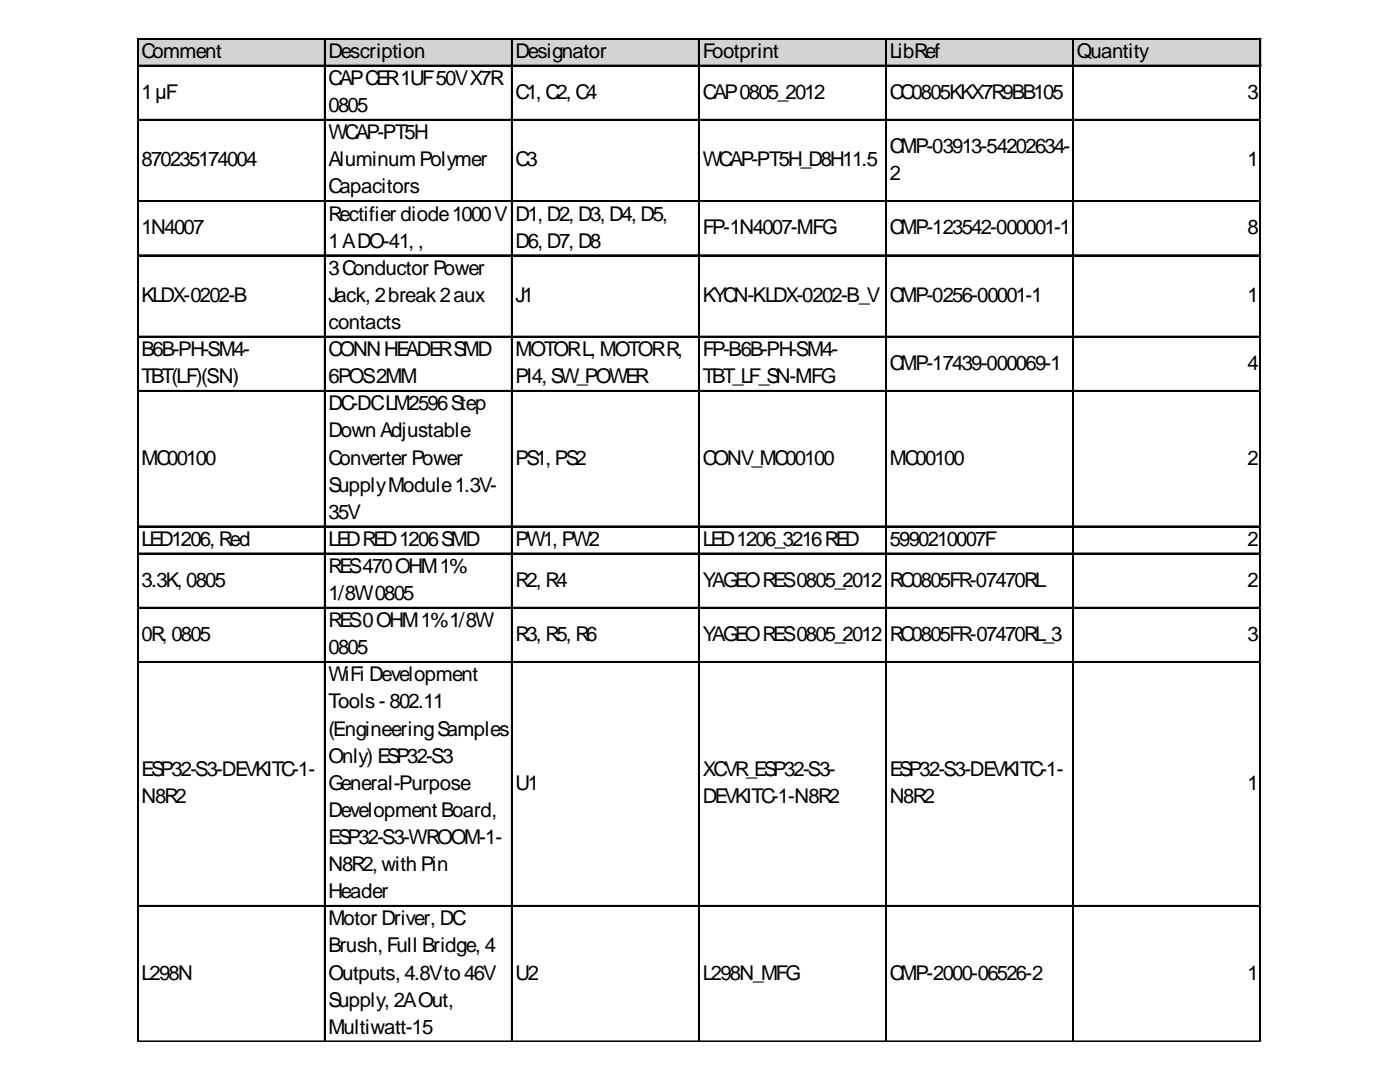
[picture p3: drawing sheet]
<svg xmlns="http://www.w3.org/2000/svg" width="279mm" height="216mm" viewBox="0 0 279 216" stroke-linecap="round" stroke-linejoin="round" font-family="sans-serif">
<defs><g id="words">
<g font-size="4.1">
<text x="28.2" y="11.6">Comment</text>
<text x="65.6" y="11.6">Description</text>
<text x="102.9" y="11.6">Designator</text>
<text x="140.2" y="11.6">Footprint</text>
<text x="177.6" y="11.6">LibRef</text>
<text x="214.9" y="11.6">Quantity</text>
<text x="65.6" y="17">CAPCER1UF50VX7R</text>
<text x="28.2" y="19.7">1µF</text>
<text x="65.6" y="22.4">0805</text>
<text x="102.9" y="19.7">C1, C2, C4</text>
<text x="140.2" y="19.7">CAP0805_2012</text>
<text x="177.6" y="19.7">CC0805KKX7R9BB105</text>
<text x="249" y="19.7">3</text>
<text x="65.6" y="27.8">WCAP-PT5H</text>
<text x="28.2" y="33.2">870235174004</text>
<text x="65.6" y="33.2">AluminumPolymer</text>
<text x="102.9" y="33.2">C3</text>
<text x="140.2" y="33.2">WCAP-PT5H_D8H11.5</text>
<text x="177.6" y="30.5">CMP-03913-54202634-</text>
<text x="177.6" y="35.9">2</text>
<text x="249" y="33.2">1</text>
<text x="65.6" y="38.6">Capacitors</text>
<text x="28.2" y="46.7">1N4007</text>
<text x="65.6" y="44">Rectifier diode1000V</text>
<text x="102.9" y="44">D1, D2, D3, D4, D5,</text>
<text x="140.2" y="46.7">FP-1N4007-MFG</text>
<text x="177.6" y="46.7">CMP-123542-000001-1</text>
<text x="249" y="46.7">8</text>
<text x="65.6" y="49.4">1ADO-41, ,</text>
<text x="102.9" y="49.4">D6, D7, D8</text>
<text x="65.6" y="54.8">3Conductor Power</text>
<text x="28.2" y="60.2">KLDX-0202-B</text>
<text x="65.6" y="60.2">Jack, 2break2aux</text>
<text x="65.6" y="65.6">contacts</text>
<text x="102.9" y="60.2">J1</text>
<text x="140.2" y="60.2">KYCN-KLDX-0202-B_V</text>
<text x="177.6" y="60.2">CMP-0256-00001-1</text>
<text x="249" y="60.2">1</text>
<text x="28.2" y="71.1">B6B-PH-SM4-</text>
<text x="65.6" y="71.1">CONNHEADERSMD</text>
<text x="102.9" y="71.1">MOTORL, MOTORR,</text>
<text x="140.2" y="71.1">FP-B6B-PH-SM4-</text>
<text x="28.2" y="76.5">TBT(LF)(SN)</text>
<text x="65.6" y="76.5">6POS2MM</text>
<text x="102.9" y="76.5">PI4, SW_POWER</text>
<text x="140.2" y="76.5">TBT_LF_SN-MFG</text>
<text x="177.6" y="73.8">CMP-17439-000069-1</text>
<text x="249" y="73.8">4</text>
<text x="65.6" y="81.9">DC-DCLM2596Step</text>
<text x="65.6" y="87.3">Down Adjustable</text>
<text x="28.2" y="92.7">MC00100</text>
<text x="65.6" y="92.7">Converter Power</text>
<text x="102.9" y="92.7">PS1, PS2</text>
<text x="140.2" y="92.7">CONV_MC00100</text>
<text x="177.6" y="92.7">MC00100</text>
<text x="249" y="92.7">2</text>
<text x="65.6" y="98.1">SupplyModule1.3V-</text>
<text x="65.6" y="103.5">35V</text>
<text x="28.2" y="108.9">LED1206, Red</text>
<text x="65.6" y="108.9">LEDRED1206SMD</text>
<text x="102.9" y="108.9">PW1, PW2</text>
<text x="140.2" y="108.9">LED1206_3216RED</text>
<text x="177.6" y="108.9">5990210007F</text>
<text x="249" y="108.9">2</text>
<text x="28.2" y="117">3.3K, 0805</text>
<text x="65.6" y="114.3">RES470OHM1%</text>
<text x="65.6" y="119.7">1/8W0805</text>
<text x="102.9" y="117">R2, R4</text>
<text x="140.2" y="117">YAGEORES0805_2012</text>
<text x="177.6" y="117">RC0805FR-07470RL</text>
<text x="249" y="117">2</text>
<text x="65.6" y="125.1">RES0OHM1%1/8W</text>
<text x="28.2" y="127.8">0R, 0805</text>
<text x="65.6" y="130.6">0805</text>
<text x="102.9" y="127.8">R3, R5, R6</text>
<text x="140.2" y="127.8">YAGEORES0805_2012</text>
<text x="177.6" y="127.8">RC0805FR-07470RL_3</text>
<text x="249" y="127.8">3</text>
<text x="65.6" y="136">WiFi Development</text>
<text x="65.6" y="141.4">Tools- 802.11</text>
<text x="65.6" y="146.8">(EngineeringSamples</text>
<text x="28.2" y="154.9">ESP32-S3-DEVKITC-1-</text>
<text x="65.6" y="152.2">Only) ESP32-S3</text>
<text x="140.2" y="154.9">XCVR_ESP32-S3-</text>
<text x="177.6" y="154.9">ESP32-S3-DEVKITC-1-</text>
<text x="28.2" y="160.3">N8R2</text>
<text x="65.6" y="157.6">General-Purpose</text>
<text x="102.9" y="157.6">U1</text>
<text x="140.2" y="160.3">DEVKITC-1-N8R2</text>
<text x="177.6" y="160.3">N8R2</text>
<text x="249" y="157.6">1</text>
<text x="65.6" y="163">Development Board,</text>
<text x="65.6" y="168.4">ESP32-S3-WROOM-1-</text>
<text x="65.6" y="173.8">N8R2, with Pin</text>
<text x="65.6" y="179.2">Header</text>
<text x="65.6" y="184.6">Motor Driver, DC</text>
<text x="65.6" y="190.1">Brush, Full Bridge, 4</text>
<text x="28.2" y="195.5">L298N</text>
<text x="65.6" y="195.5">Outputs, 4.8Vto 46V</text>
<text x="102.9" y="195.5">U2</text>
<text x="140.2" y="195.5">L298N_MFG</text>
<text x="177.6" y="195.5">CMP-2000-06526-2</text>
<text x="249" y="195.5">1</text>
<text x="65.6" y="200.9">Supply, 2AOut,</text>
<text x="65.6" y="206.3">Multiwatt-15</text>
</g>
</g></defs>
<path d="M27.7 7.8h224v5.5h-224z" fill="#d3d3d3"/>
<g fill="none" stroke="#000" stroke-width=".27">
<path d="M27.4 7.6v200.3M27.6 7.6v200.3M27.7 7.6h224M27.7 7.8h224M27.7 13h224M27.7 13.2h224M64.8 7.9v200M64.9 7.9v200M102.1 7.9v200M102.2 7.9v200M139.4 7.9v200M139.6 7.9v200"/>
<path d="M176.8 7.9v200M176.9 7.9v200M214.1 7.9v200M214.2 7.9v200M251.4 7.9v200M251.6 7.9v200M27.7 23.8h224M27.7 24h224M27.7 40.1h224M27.7 40.2h224M27.7 50.9h224M27.7 51h224"/>
<path d="M27.7 67.1h224M27.7 67.2h224M27.7 77.9h224M27.7 78.1h224M27.7 105h224M27.7 105.1h224M27.7 110.4h224M27.7 110.5h224M27.7 121.2h224M27.7 121.3h224M27.7 132h224M27.7 132.2h224"/>
<path d="M27.7 180.7h224M27.7 180.8h224M27.7 207.7h224"/>
</g>
<path d="M27.7 207.8h224" fill="none" stroke="#000" stroke-width=".2"/>
<path d="M251.7 23.8h.1" fill="none" stroke="#e0e0e0" stroke-width=".27"/>
<path d="M251.7 23.8v.3z" fill="#e0e0e0"/>
<path d="M251.7 40.1h.1" fill="none" stroke="#e0e0e0" stroke-width=".27"/>
<path d="M251.7 40.1v.2z" fill="#e0e0e0"/>
<path d="M251.7 50.9h.1" fill="none" stroke="#e0e0e0" stroke-width=".27"/>
<path d="M251.7 50.9v.3z" fill="#e0e0e0"/>
<path d="M251.7 67.1h.1" fill="none" stroke="#e0e0e0" stroke-width=".27"/>
<path d="M251.7 67.1v.3z" fill="#e0e0e0"/>
<path d="M251.7 77.9h.1" fill="none" stroke="#e0e0e0" stroke-width=".27"/>
<path d="M251.7 77.9v.3z" fill="#e0e0e0"/>
<path d="M251.7 105h.1" fill="none" stroke="#e0e0e0" stroke-width=".27"/>
<path d="M251.7 105v.2z" fill="#e0e0e0"/>
<path d="M251.7 110.4h.1" fill="none" stroke="#e0e0e0" stroke-width=".27"/>
<path d="M251.7 110.4v.3z" fill="#e0e0e0"/>
<path d="M251.7 121.2h.1" fill="none" stroke="#e0e0e0" stroke-width=".27"/>
<path d="M251.7 121.2v.3z" fill="#e0e0e0"/>
<path d="M251.7 132h.1" fill="none" stroke="#e0e0e0" stroke-width=".27"/>
<path d="M251.7 132v.3z" fill="#e0e0e0"/>
<path d="M251.7 180.7h.1" fill="none" stroke="#e0e0e0" stroke-width=".27"/>
<path d="M251.7 180.7v.3z" fill="#e0e0e0"/>
<path d="M251.7 207.7h.1" fill="none" stroke="#e0e0e0" stroke-width=".27"/>
<path d="M251.7 207.7v.2z" fill="#e0e0e0"/>
<use href="#words"/>
</svg>
